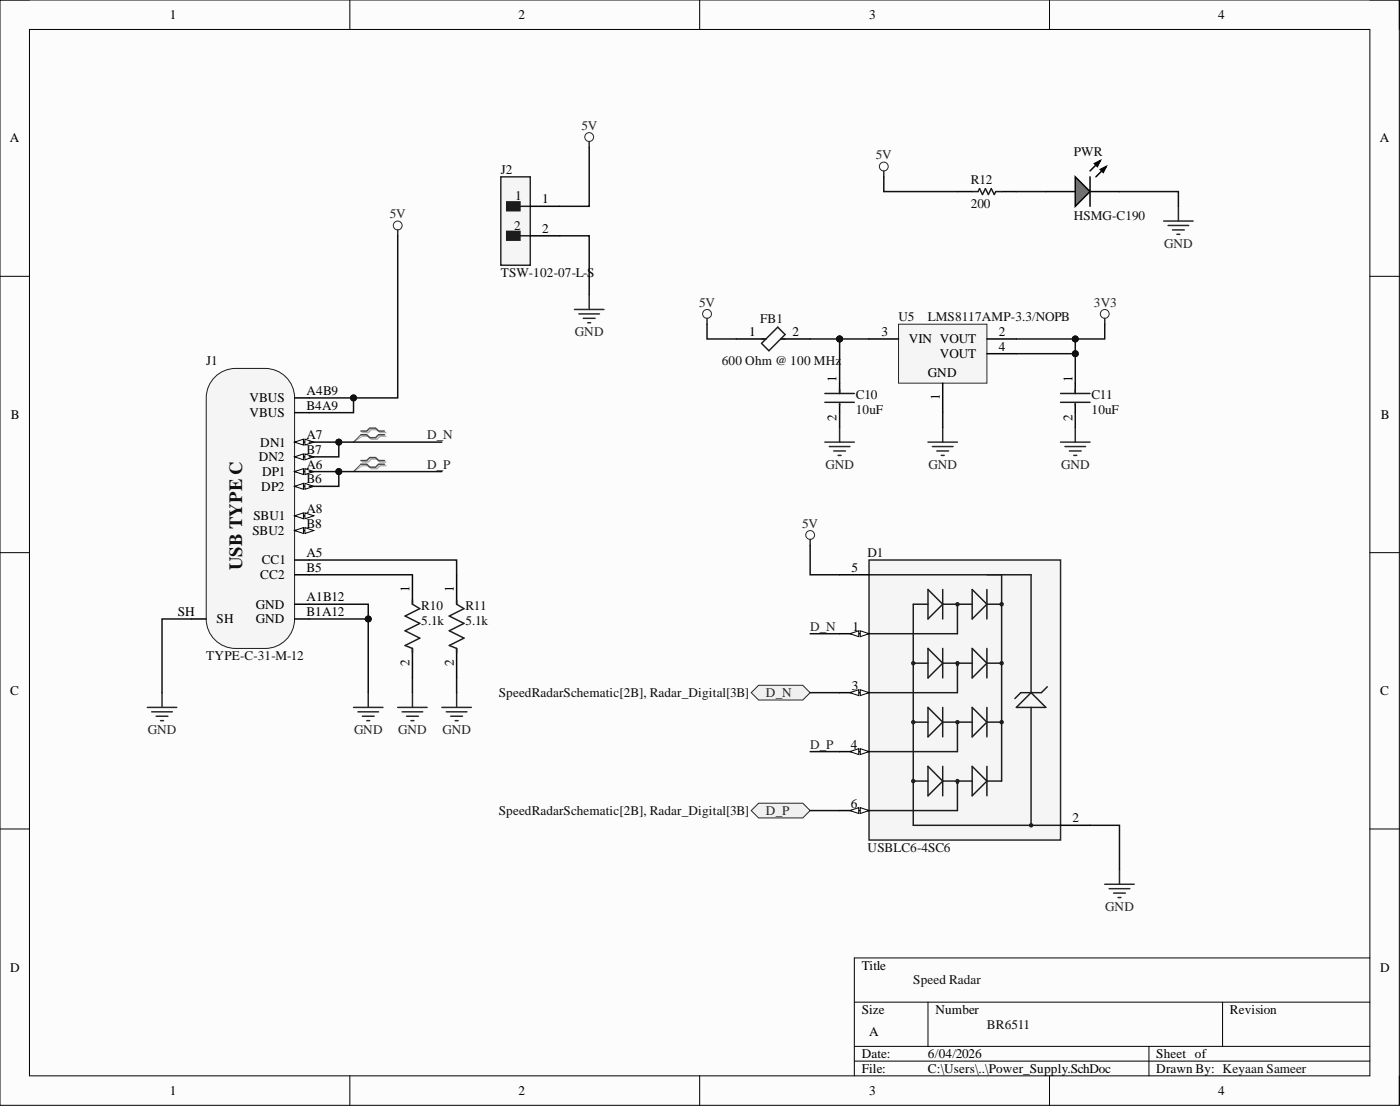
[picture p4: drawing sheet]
<svg xmlns="http://www.w3.org/2000/svg" width="241mm" height="190mm" viewBox="0 0 241 190" stroke-linecap="round" stroke-linejoin="round" font-family="sans-serif">
<defs><g id="words">
<text font-size="3.2" fill="#0e0e0e" x="41.7" y="98.2" transform="rotate(-90 41.7 98.2)">USB TYPE C</text>
<g font-size="2.3">
<text x="29.3" y="3.3">1</text>
<text x="89.4" y="3.3">2</text>
<text x="149.8" y="3.3">3</text>
<text x="210" y="3.3">4</text>
<text x="1.7" y="24.5">A</text>
<text x="237.8" y="24.5">A</text>
<text x="93.4" y="35">1</text>
<text x="93.4" y="40.1">2</text>
<text x="129.1" y="57.9">1</text>
<text x="136.6" y="57.9">2</text>
<text x="151.9" y="57.9">3</text>
<text x="156.6" y="59.1">VIN VOUT</text>
<text x="172.1" y="57.9">2</text>
<text x="144.2" y="65.7" transform="rotate(-90 144.2 65.7)">1</text>
<text x="159.9" y="65">GND</text>
<text x="162" y="61.7">VOUT</text>
<text x="172.1" y="60.4">4</text>
<text x="184.8" y="65.7" transform="rotate(-90 184.8 65.7)">1</text>
<text x="43" y="69.3">VBUS</text>
<text x="43" y="71.8">VBUS</text>
<text x="52.8" y="68">A4B9</text>
<text x="52.8" y="70.6">B4A9</text>
<text x="162" y="68.9" transform="rotate(-90 162 68.9)">1</text>
<text x="1.9" y="72.2">B</text>
<text x="44.9" y="76.9">DN1</text>
<text x="52.8" y="75.6">A7</text>
<text x="144.2" y="72.6" transform="rotate(-90 144.2 72.6)">2</text>
<text x="184.8" y="72.6" transform="rotate(-90 184.8 72.6)">2</text>
<text x="238" y="72.2">B</text>
<text x="44.6" y="79.5">DN2</text>
<text x="45.2" y="82">DP1</text>
<text x="52.8" y="80.7">A6</text>
<text x="52.8" y="78.2">B7</text>
<text x="52.8" y="83.3">B6</text>
<text x="43.7" y="89.6">SBU1</text>
<text x="45" y="84.5">DP2</text>
<text x="52.8" y="88.3">A8</text>
<text x="43.5" y="92.1">SBU2</text>
<text x="52.8" y="96">A5</text>
<text x="52.8" y="90.9">B8</text>
<text x="44.9" y="99.8">CC2</text>
<text x="45.1" y="97.2">CC1</text>
<text x="52.8" y="98.5">B5</text>
<text x="146.7" y="98.5">5</text>
<text x="30.6" y="106.1">SH</text>
<text x="37.3" y="107.4">SH</text>
<text x="44.1" y="104.8">GND</text>
<text x="44.1" y="107.4">GND</text>
<text x="52.8" y="103.6">A1B12</text>
<text x="52.8" y="106.1">B1A12</text>
<text x="70.6" y="102" transform="rotate(-90 70.6 102)">1</text>
<text x="78.2" y="102" transform="rotate(-90 78.2 102)">1</text>
<text x="146.9" y="108.6">1</text>
<text x="1.8" y="119.7">C</text>
<text x="70.6" y="114.7" transform="rotate(-90 70.6 114.7)">2</text>
<text x="78.2" y="114.7" transform="rotate(-90 78.2 114.7)">2</text>
<text x="146.8" y="118.8">3</text>
<text x="237.9" y="119.7">C</text>
<text x="146.7" y="129">4</text>
<text x="146.7" y="139.1">6</text>
<text x="184.8" y="141.6">2</text>
<text x="1.8" y="167.4">D</text>
<text x="148.5" y="167">Title</text>
<text x="237.9" y="167.4">D</text>
<text x="148.5" y="174.6">Size</text>
<text x="149.8" y="178.5">A</text>
<text x="161.2" y="174.6">Number</text>
<text x="212" y="174.6">Revision</text>
<text x="148.5" y="182.3">Date:</text>
<text x="148.5" y="184.8">File:</text>
<text x="159.9" y="182.3">6/04/2026</text>
<text x="159.9" y="184.8">C:\Users\..\Power_Supply.SchDoc</text>
<text x="199.3" y="182.3">Sheet of</text>
<text x="199.3" y="184.8">Drawn By: Keyaan Sameer</text>
<text x="29.3" y="188.6">1</text>
<text x="89.4" y="188.6">2</text>
<text x="149.8" y="188.6">3</text>
<text x="210" y="188.6">4</text>
</g>
<g font-size="2.3" fill="#262626">
<text x="100.2" y="22.3">5V</text>
<text x="151" y="27.4">5V</text>
<text x="67.2" y="37.6">5V</text>
<text x="200.6" y="42.6">GND</text>
<text x="120.5" y="52.8">5V</text>
<text x="188.5" y="52.8">3V3</text>
<text x="99.1" y="57.9">GND</text>
<text x="73.6" y="75.6">D_N</text>
<text x="73.6" y="80.7">D_P</text>
<text x="142.3" y="80.7">GND</text>
<text x="160" y="80.7">GND</text>
<text x="182.9" y="80.7">GND</text>
<text x="138.3" y="90.9">5V</text>
<text x="139.6" y="108.6">D_N</text>
<text x="132" y="120.1">D_N</text>
<text x="25.5" y="126.4">GND</text>
<text x="61" y="126.4">GND</text>
<text x="68.6" y="126.4">GND</text>
<text x="76.2" y="126.4">GND</text>
<text x="139.6" y="129">D_P</text>
<text x="132" y="140.4">D_P</text>
<text x="190.5" y="156.9">GND</text>
</g>
<g font-size="2.3" fill="#0e0e0e">
<text x="86.3" y="30">J2</text>
<text x="185.1" y="26.9">PWR</text>
<text x="88.8" y="34.5">1</text>
<text x="167.3" y="31.7">R12</text>
<text x="167.3" y="35.8">200</text>
<text x="88.6" y="39.6">2</text>
<text x="185.1" y="37.8">HSMG-C190</text>
<text x="86.3" y="47.7">TSW-102-07-L-S</text>
<text x="131" y="55.6">FB1</text>
<text x="154.9" y="55.3">U5</text>
<text x="159.9" y="55.3">LMS8117AMP-3.3/NOPB</text>
<text x="35.5" y="63">J1</text>
<text x="124.4" y="63">600 Ohm @ 100 MHz</text>
<text x="147.5" y="68.8">C10</text>
<text x="147.5" y="71.3">10uF</text>
<text x="188.1" y="68.8">C11</text>
<text x="188.1" y="71.3">10uF</text>
<text x="149.5" y="96">D1</text>
<text x="72.6" y="105.1">R10</text>
<text x="72.6" y="107.6">5.1k</text>
<text x="80.2" y="105.1">R11</text>
<text x="80.2" y="107.6">5.1k</text>
<text x="35.5" y="113.7">TYPE-C-31-M-12</text>
<text x="86" y="120.1">SpeedRadarSchematic[2B], Radar_Digital[3B]</text>
<text x="86" y="140.4">SpeedRadarSchematic[2B], Radar_Digital[3B]</text>
<text x="149.5" y="146.7">USBLC6-4SC6</text>
<text x="157.4" y="169.6">Speed Radar</text>
<text x="170.1" y="177.2">BR6511</text>
</g>
</g></defs>
<path d="M0 0h241.2v190.4h-241.2z" fill-rule="evenodd" fill="#fcfcfc"/>
<path d="M0 0h241.2v190.4h-241.2z" fill="none" stroke="#000" stroke-width=".17"/>
<path d="M5.1 5.1h231v180.2h-231z" fill-rule="evenodd" fill="#fcfcfc"/>
<g fill="none" stroke="#000" stroke-width=".17">
<path d="M0 0h5.1M60.3 0v5.1M120.6 0v5.1M180.9 0v5.1M236.1 0h5.1v5.1M5.1 5.1h231v180.2h-231zM0 47.6h5.1M236.1 47.6h5.1M0 95.2h5.1M236.1 95.2h5.1M0 142.8h5.1M236.1 142.8h5.1"/>
<path d="M147.3 172.6h88.8M159.9 172.6v7.6M210.7 172.6v7.6M236.1 165h-88.8v20.3M60.3 185.3v5.1M120.6 185.3v5.1M147.3 180.2h88.8M147.3 182.8h88.8M180.9 185.3v5.1M198 180.2v5.1M241.2 185.3v5.1"/>
</g>
<path d="M36.7 65.3a5.1 5.1 0 0 1 3.9-1.8h5.1a5.1 5.1 0 0 1 5.1 5v38.1a5.1 5.1 0 0 1-5.1 5.1h-5.1a5.1 5.1 0 0 1-5.1-5.1v-38.1a5.1 5.1 0 0 1 1.2-3.2z" fill="#f5f5f5"/>
<path d="M36.7 65.3a5.1 5.1 0 0 1 3.9-1.8h5.1a5.1 5.1 0 0 1 5.1 5v38.1a5.1 5.1 0 0 1-5.1 5.1h-5.1a5.1 5.1 0 0 1-5.1-5.1v-38.1a5.1 5.1 0 0 1 1.2-3.2z" fill="none" stroke="#1c1c1c" stroke-width=".17"/>
<path d="M50.8 68.5h2.5M50.8 96.5h2.5M50.8 91.4h2.5M50.8 104.1h2.5" fill="none" stroke="#000" stroke-width=".25"/>
<path d="M50.8 91.4l1.5-.5v1z" fill="#fbfbfb"/>
<path d="M50.8 91.4l1.5-.5v1z" fill="none" stroke="#000" stroke-width=".17"/>
<path d="M52.6 90.9l1.5 .5-1.5 .5z" fill="#fbfbfb"/>
<path d="M52.6 90.9l1.5 .5-1.5 .5z" fill="none" stroke="#000" stroke-width=".17"/>
<path d="M50.8 81.2h2.5" fill="none" stroke="#000" stroke-width=".25"/>
<path d="M50.8 81.2l1.5-.5v1z" fill="#fbfbfb"/>
<path d="M50.8 81.2l1.5-.5v1z" fill="none" stroke="#000" stroke-width=".17"/>
<path d="M52.6 80.7l1.5 .5-1.5 .5z" fill="#fbfbfb"/>
<path d="M52.6 80.7l1.5 .5-1.5 .5z" fill="none" stroke="#000" stroke-width=".17"/>
<path d="M50.8 78.7h2.5" fill="none" stroke="#000" stroke-width=".25"/>
<path d="M50.8 78.7l1.5-.5v1z" fill="#fbfbfb"/>
<path d="M50.8 78.7l1.5-.5v1z" fill="none" stroke="#000" stroke-width=".17"/>
<path d="M52.6 78.2l1.5 .5-1.5 .5z" fill="#fbfbfb"/>
<path d="M52.6 78.2l1.5 .5-1.5 .5z" fill="none" stroke="#000" stroke-width=".17"/>
<path d="M50.8 76.2h2.5" fill="none" stroke="#000" stroke-width=".25"/>
<path d="M50.8 76.2l1.5-.6v1.1z" fill="#fbfbfb"/>
<path d="M50.8 76.2l1.5-.6v1.1z" fill="none" stroke="#000" stroke-width=".17"/>
<path d="M52.6 75.6l1.5 .6-1.5 .5z" fill="#fbfbfb"/>
<path d="M52.6 75.6l1.5 .6-1.5 .5z" fill="none" stroke="#000" stroke-width=".17"/>
<path d="M50.8 83.8h2.5" fill="none" stroke="#000" stroke-width=".25"/>
<path d="M50.8 83.8l1.5-.5v1z" fill="#fbfbfb"/>
<path d="M50.8 83.8l1.5-.5v1z" fill="none" stroke="#000" stroke-width=".17"/>
<path d="M52.6 83.3l1.5 .5-1.5 .5z" fill="#fbfbfb"/>
<path d="M52.6 83.3l1.5 .5-1.5 .5z" fill="none" stroke="#000" stroke-width=".17"/>
<path d="M50.8 88.8h2.5" fill="none" stroke="#000" stroke-width=".25"/>
<path d="M50.8 88.8l1.5-.5v1.1z" fill="#fbfbfb"/>
<path d="M50.8 88.8l1.5-.5v1.1z" fill="none" stroke="#000" stroke-width=".17"/>
<path d="M52.6 88.3l1.5 .5-1.5 .6z" fill="#fbfbfb"/>
<path d="M52.6 88.3l1.5 .5-1.5 .6z" fill="none" stroke="#000" stroke-width=".17"/>
<path d="M50.8 71.1h2.5M50.8 99h2.5M33 106.6h2.5M50.8 106.6h2.5" fill="none" stroke="#000" stroke-width=".25"/>
<path d="M154.9 55.8h15.2v10.2h-15.2z" fill-rule="evenodd" fill="#f5f5f5"/>
<g fill="none" stroke="#262626" stroke-width=".17">
<path d="M154.9 55.8h15.2v10.2h-15.2z"/>
<circle cx="68.5" cy="38.8" r=".76"/>
<circle cx="121.9" cy="54.1" r=".76"/>
<circle cx="190.4" cy="54.1" r=".76"/>
</g>
<path d="M180.3 33h5M187.9 33h5M149.8 58.4h5.1M170.1 58.4h5.1M162.5 66v5.1M170.1 60.9h5.1M71.1 99v5.1M78.7 99v5.1M71.1 111.7v5.1M78.7 111.7v5.1" fill="none" stroke="#000" stroke-width=".25"/>
<g fill="none" stroke="#262626" stroke-width=".25">
<path d="M68.5 39.6v1M121.9 54.8v1M190.4 54.8v1M142.2 76.2h5.1M142.9 76.9h3.6M143.7 77.7h2M144.5 78.4h.5M144.7 73.6v2.6M159.9 76.2h5.1M160.7 76.9h3.6M161.5 77.7h2M162.2 78.4h.5"/>
<path d="M162.5 73.6v2.6M182.8 76.2h5.1M183.6 76.9h3.5M184.3 77.7h2M185.1 78.4h.5M185.3 73.6v2.6M27.9 119.3v2.5M63.5 119.3v2.5M71.1 119.3v2.5M78.7 119.3v2.5M25.4 121.8h5.1M26.1 122.6h3.6"/>
<path d="M26.9 123.4h2M27.7 124.1h.5M60.9 121.8h5.1M61.7 122.6h3.5M62.5 123.4h2M63.2 124.1h.5M68.5 121.8h5.1M69.3 122.6h3.6M70.1 123.4h2M70.8 124.1h.5M76.2 121.8h5M76.9 122.6h3.6"/>
<path d="M77.7 123.4h2M78.4 124.1h.6"/>
</g>
<path d="M62.5 74.5h1l.5-.5h1l.5 .5h1M62.5 75.1h1l.5 .5h1l.5-.5h1M62.5 79.6h1l.5-.5h1l.5 .5h1M62.5 80.2h1l.5 .5h1l.5-.5h1" fill="none" stroke="#aeaeae" stroke-width=".25"/>
<path d="M62.5 75.1l-1.6 1.1M62.5 80.2l-1.6 1" fill="none" stroke="#aeaeae" stroke-width=".17"/>
<path d="M62.2 74.2h1l.5-.5h1l.5 .5h1.1M62.2 74.9h1l.5 .5h1l.5-.5h1.1M62.2 79.3h1l.5-.5h1l.5 .5h1.1M62.2 80h1l.5 .5h1l.5-.5h1.1" fill="none" stroke="#4c4c4c" stroke-width=".25"/>
<path d="M62.2 74.9l-1.3 1.3M62.2 80l-1.3 1.2" fill="none" stroke="#4c4c4c" stroke-width=".17"/>
<path d="M71.1 103.3v.8l1.3 .7-2.6 1.3 2.6 1.3-2.6 1.2 2.6 1.3-2.6 1.3 1.3 .5v.8M78.7 103.3v.8l1.3 .7-2.6 1.3 2.6 1.3-2.6 1.2 2.6 1.3-2.6 1.3 1.3 .5v.8" fill="none" stroke="#1c1c1c" stroke-width=".25"/>
<path d="M185.3 30.5l2.6 2.5-2.6 2.5z" fill="#717171"/>
<path d="M165 33h2.6M172.6 33h2.6M185.3 30.5l2.6 2.5-2.6 2.5zM187.9 30.5v5M188.6 28.2l1-.5-.5 1zM189.6 29.2l1.1-.5-.5 1zM189.6 27.7l-1.7 1.7M190.7 28.7l-1.8 1.8M144.7 66v1.8M144.7 69.6v1.5M185.3 66v1.8M185.3 69.6v1.5" fill="none" stroke="#000" stroke-width=".25"/>
<path d="M188.6 28.2l1-.5-.5 1zM189.6 29.2l1.1-.5-.5 1z" fill="#000"/>
<path d="M167.6 33h1l.2-.5 .5 1 .5-1 .6 1 .5-1 .5 1 .2-.5h1M142.2 67.8h5.1M142.2 69.3h5.1M144.7 67v.8M144.7 69.6v.2M182.8 67.8h5.1M182.8 69.3h5.1M185.3 67v.8M185.3 69.6v.2" fill="none" stroke="#1c1c1c" stroke-width=".25"/>
<path d="M152.3 29.4v1.1M200.6 38.1h5M201.3 38.8h3.6M202.1 39.6h2M203.1 35.5v2.6M202.9 40.4h.5" fill="none" stroke="#262626" stroke-width=".25"/>
<circle cx="152.3" cy="28.7" r=".76" fill="none" stroke="#262626" stroke-width=".17"/>
<path d="M149.8 96.5h33v48.2h-33z" fill-rule="evenodd" fill="#f5f5f5"/>
<path d="M149.8 96.5h33v48.2h-33z" fill="none" stroke="#262626" stroke-width=".25"/>
<g fill="none" stroke="#1c1c1c" stroke-width=".25">
<path d="M149.8 99h27.9v20.3M172.6 99v35.5h-2.5M157.4 114.2h2.5M159.9 101.5l2.6 2.6-2.6 2.5zM159.9 111.7l2.6 2.5-2.6 2.6zM159.9 104.1h-2.5v38.1h25.4M162.5 104.1h5.1M162.5 101.5v5.1M162.5 111.7v5.1M162.5 114.2h5.1M165 104.1v5.1h-15.2M165 114.2v5.1h-15.2"/>
<path d="M167.6 101.5l2.5 2.6-2.5 2.5zM167.6 111.7l2.5 2.5-2.5 2.6zM170.1 104.1h2.5M170.1 101.5v5.1M170.1 111.7v5.1M170.1 114.2h2.5M180.5 118.3l-1 1h-3.6l-1 1M157.4 124.4h2.5M157.4 134.5h2.5M159.9 121.8l2.6 2.6-2.6 2.5zM159.9 132l2.6 2.5-2.6 2.6zM162.5 121.8v5.1"/>
<path d="M162.5 132v5.1M162.5 124.4h5.1M162.5 134.5h5.1M165 124.4v5.1h-15.2M165 134.5v5.1h-15.2M167.6 121.8l2.5 2.6-2.5 2.5zM167.6 132l2.5 2.5-2.5 2.6zM170.1 121.8v5.1M170.1 132v5.1M170.1 124.4h2.5M175.2 121.8l2.5-2.5 2.6 2.5zM177.7 121.8v20.4"/>
<circle cx="157.4" cy="114.2" r=".25"/>
<circle cx="165" cy="114.2" r=".25"/>
<circle cx="165" cy="104.1" r=".25"/>
<circle cx="165" cy="114.5" r=".13"/>
<circle cx="172.6" cy="114.2" r=".25"/>
<circle cx="172.6" cy="104.1" r=".25"/>
<circle cx="157.4" cy="124.4" r=".25"/>
<circle cx="157.4" cy="134.5" r=".25"/>
<circle cx="165" cy="124.4" r=".25"/>
<circle cx="165" cy="134.5" r=".25"/>
<circle cx="165" cy="134.8" r=".13"/>
<circle cx="172.6" cy="124.4" r=".25"/>
<circle cx="172.6" cy="124.4" r=".13"/>
<circle cx="177.7" cy="142.2" r=".26"/>
</g>
<g fill="#000">
<circle cx="165" cy="114.5" r=".13"/>
<circle cx="165" cy="134.8" r=".13"/>
<circle cx="172.6" cy="124.4" r=".13"/>
</g>
<path d="M144.7 109.2h5.1" fill="none" stroke="#000" stroke-width=".25"/>
<path d="M148.3 108.6l1.5 .6-1.5 .5z" fill="#fbfbfb"/>
<path d="M148.3 108.6l1.5 .6-1.5 .5z" fill="none" stroke="#000" stroke-width=".17"/>
<path d="M146.5 109.2l1.5-.6v1.1z" fill="#fbfbfb"/>
<path d="M146.5 109.2l1.5-.6v1.1z" fill="none" stroke="#000" stroke-width=".17"/>
<path d="M144.7 119.3h5.1" fill="none" stroke="#000" stroke-width=".25"/>
<path d="M148.3 118.8l1.5 .5-1.5 .5z" fill="#fbfbfb"/>
<path d="M148.3 118.8l1.5 .5-1.5 .5z" fill="none" stroke="#000" stroke-width=".17"/>
<path d="M146.5 119.3l1.5-.5v1z" fill="#fbfbfb"/>
<path d="M146.5 119.3l1.5-.5v1z" fill="none" stroke="#000" stroke-width=".17"/>
<path d="M144.7 129.5h5.1" fill="none" stroke="#000" stroke-width=".25"/>
<path d="M148.3 129l1.5 .5-1.5 .5z" fill="#fbfbfb"/>
<path d="M148.3 129l1.5 .5-1.5 .5z" fill="none" stroke="#000" stroke-width=".17"/>
<path d="M146.5 129.5l1.5-.5v1z" fill="#fbfbfb"/>
<path d="M146.5 129.5l1.5-.5v1z" fill="none" stroke="#000" stroke-width=".17"/>
<path d="M144.7 139.6h5.1" fill="none" stroke="#000" stroke-width=".25"/>
<path d="M148.3 139.1l1.5 .5-1.5 .5z" fill="#fbfbfb"/>
<path d="M148.3 139.1l1.5 .5-1.5 .5z" fill="none" stroke="#000" stroke-width=".17"/>
<path d="M146.5 139.6l1.5-.5v1z" fill="#fbfbfb"/>
<path d="M146.5 139.6l1.5-.5v1z" fill="none" stroke="#000" stroke-width=".17"/>
<path d="M144.7 99h5.1M182.8 142.2h5.1" fill="none" stroke="#000" stroke-width=".25"/>
<circle cx="139.6" cy="92.1" r=".76" fill="none" stroke="#262626" stroke-width=".17"/>
<path d="M139.6 92.9v1M190.4 152.3h5.1M191.2 153.1h3.5M191.9 153.8h2.1M192.7 154.6h.5M192.9 149.8v2.5" fill="none" stroke="#262626" stroke-width=".25"/>
<path d="M129.5 119.3l1.2-1.3h7.7l1.2 1.3-1.2 1.3h-7.7z" fill-rule="evenodd" fill="#f0f0f0"/>
<path d="M129.5 119.3l1.2-1.3h7.7l1.2 1.3-1.2 1.3h-7.7z" fill="none" stroke="#262626" stroke-width=".17"/>
<path d="M129.5 139.6l1.2-1.3h7.7l1.2 1.3-1.2 1.3h-7.7z" fill-rule="evenodd" fill="#f0f0f0"/>
<path d="M129.5 139.6l1.2-1.3h7.7l1.2 1.3-1.2 1.3h-7.7z" fill="none" stroke="#262626" stroke-width=".17"/>
<path d="M126.9 58.4h5.1M134.6 58.4h5" fill="none" stroke="#000" stroke-width=".25"/>
<path d="M131.3 59.1l2.7-2.7 1.3 1.2-2.8 2.8zM131.3 58.4h.7M134.6 58.4h.7" fill="none" stroke="#1c1c1c" stroke-width=".25"/>
<path d="M60.9 68.5v2.6h-7.6" fill="none" stroke="#0e0e0e" stroke-width=".25"/>
<circle cx="60.9" cy="68.5" r=".51" fill="#0e0e0e"/>
<circle cx="60.9" cy="68.5" r=".51" fill="none" stroke="#0e0e0e" stroke-width=".17"/>
<path d="M68.5 40.6v27.9h-15.2" fill="none" stroke="#0e0e0e" stroke-width=".25"/>
<circle cx="60.9" cy="68.5" r=".51" fill="#0e0e0e"/>
<circle cx="60.9" cy="68.5" r=".51" fill="none" stroke="#0e0e0e" stroke-width=".17"/>
<path d="M144.7 58.4v7.6" fill="none" stroke="#0e0e0e" stroke-width=".25"/>
<circle cx="144.7" cy="58.4" r=".51" fill="#0e0e0e"/>
<circle cx="144.7" cy="58.4" r=".51" fill="none" stroke="#0e0e0e" stroke-width=".17"/>
<path d="M185.3 58.4v2.5h-10.1M162.5 71.1v2.5" fill="none" stroke="#0e0e0e" stroke-width=".25"/>
<circle cx="185.3" cy="60.9" r=".51" fill="#0e0e0e"/>
<circle cx="185.3" cy="60.9" r=".51" fill="none" stroke="#0e0e0e" stroke-width=".17"/>
<circle cx="185.3" cy="58.4" r=".51" fill="#0e0e0e"/>
<circle cx="185.3" cy="58.4" r=".51" fill="none" stroke="#0e0e0e" stroke-width=".17"/>
<path d="M185.3 60.9v5.1" fill="none" stroke="#0e0e0e" stroke-width=".25"/>
<circle cx="185.3" cy="60.9" r=".51" fill="#0e0e0e"/>
<circle cx="185.3" cy="60.9" r=".51" fill="none" stroke="#0e0e0e" stroke-width=".17"/>
<path d="M190.4 55.8v2.6h-15.2M185.3 71.1v2.5" fill="none" stroke="#0e0e0e" stroke-width=".25"/>
<circle cx="185.3" cy="58.4" r=".51" fill="#0e0e0e"/>
<circle cx="185.3" cy="58.4" r=".51" fill="none" stroke="#0e0e0e" stroke-width=".17"/>
<path d="M58.4 76.2v2.5h-5.1M144.7 71.1v2.5" fill="none" stroke="#0e0e0e" stroke-width=".25"/>
<circle cx="58.4" cy="76.2" r=".51" fill="#0e0e0e"/>
<circle cx="58.4" cy="76.2" r=".51" fill="none" stroke="#0e0e0e" stroke-width=".17"/>
<path d="M58.4 81.2v2.6h-5.1" fill="none" stroke="#0e0e0e" stroke-width=".25"/>
<circle cx="58.4" cy="81.2" r=".51" fill="#0e0e0e"/>
<circle cx="58.4" cy="81.2" r=".51" fill="none" stroke="#0e0e0e" stroke-width=".17"/>
<path d="M53.3 104.1h10.2v15.2" fill="none" stroke="#0e0e0e" stroke-width=".25"/>
<circle cx="63.5" cy="106.6" r=".51" fill="#0e0e0e"/>
<circle cx="63.5" cy="106.6" r=".51" fill="none" stroke="#0e0e0e" stroke-width=".17"/>
<path d="M53.3 106.6h10.2" fill="none" stroke="#0e0e0e" stroke-width=".25"/>
<circle cx="63.5" cy="106.6" r=".51" fill="#0e0e0e"/>
<circle cx="63.5" cy="106.6" r=".51" fill="none" stroke="#0e0e0e" stroke-width=".17"/>
<path d="M53.3 81.2h22.9" fill="none" stroke="#0e0e0e" stroke-width=".25"/>
<circle cx="58.4" cy="81.2" r=".51" fill="#0e0e0e"/>
<circle cx="58.4" cy="81.2" r=".51" fill="none" stroke="#0e0e0e" stroke-width=".17"/>
<path d="M53.3 76.2h22.9" fill="none" stroke="#0e0e0e" stroke-width=".25"/>
<circle cx="58.4" cy="76.2" r=".51" fill="#0e0e0e"/>
<circle cx="58.4" cy="76.2" r=".51" fill="none" stroke="#0e0e0e" stroke-width=".17"/>
<g fill="none" stroke="#0e0e0e" stroke-width=".25">
<path d="M152.3 30.5v2.5h12.7M175.2 33h5.1M192.9 33h10.2v2.5M121.9 55.8v2.6h5M139.6 58.4h5.1M53.3 96.5h25.4v2.5M53.3 99h17.8M139.6 93.9v5.1h5.1M33 106.6h-5.1v12.7M71.1 116.8v2.5M78.7 116.8v2.5M139.6 109.2h5.1"/>
<path d="M139.6 119.3h5.1M139.6 129.5h5.1M139.6 139.6h5.1M187.9 142.2h5v7.6"/>
</g>
<circle cx="144.7" cy="58.4" r=".51" fill="#0e0e0e"/>
<circle cx="144.7" cy="58.4" r=".51" fill="none" stroke="#0e0e0e" stroke-width=".17"/>
<path d="M144.7 58.4h5.1" fill="none" stroke="#0e0e0e" stroke-width=".25"/>
<circle cx="144.7" cy="58.4" r=".51" fill="#0e0e0e"/>
<circle cx="144.7" cy="58.4" r=".51" fill="none" stroke="#0e0e0e" stroke-width=".17"/>
<path d="M86.3 30.5h5.1v15.2h-5.1z" fill-rule="evenodd" fill="#f5f5f5"/>
<path d="M86.3 30.5h5.1v15.2h-5.1z" fill="none" stroke="#262626" stroke-width=".25"/>
<path d="M87.3 34.8h2.3v1.5h-2.3z" fill-rule="evenodd" fill="#1c1c1c"/>
<path d="M87.3 34.8h2.3v1.5h-2.3zM89.6 35.5h1.8" fill="none" stroke="#1c1c1c" stroke-width=".25"/>
<path d="M87.3 39.9h2.3v1.5h-2.3z" fill-rule="evenodd" fill="#1c1c1c"/>
<path d="M87.3 39.9h2.3v1.5h-2.3zM89.6 40.6h1.8" fill="none" stroke="#1c1c1c" stroke-width=".25"/>
<path d="M91.4 35.5h5.1M91.4 40.6h5.1" fill="none" stroke="#000" stroke-width=".25"/>
<path d="M101.6 25.4v10.1h-5.1M96.5 40.6h5.1v10.2" fill="none" stroke="#0e0e0e" stroke-width=".25"/>
<path d="M101.6 24.4v1M99 53.3h5.1M99.8 54.1h3.5M100.5 54.8h2.1M101.3 55.6h.5M101.6 50.8v2.5" fill="none" stroke="#262626" stroke-width=".25"/>
<circle cx="101.6" cy="23.6" r=".76" fill="none" stroke="#262626" stroke-width=".17"/>
<use href="#words"/>
</svg>
